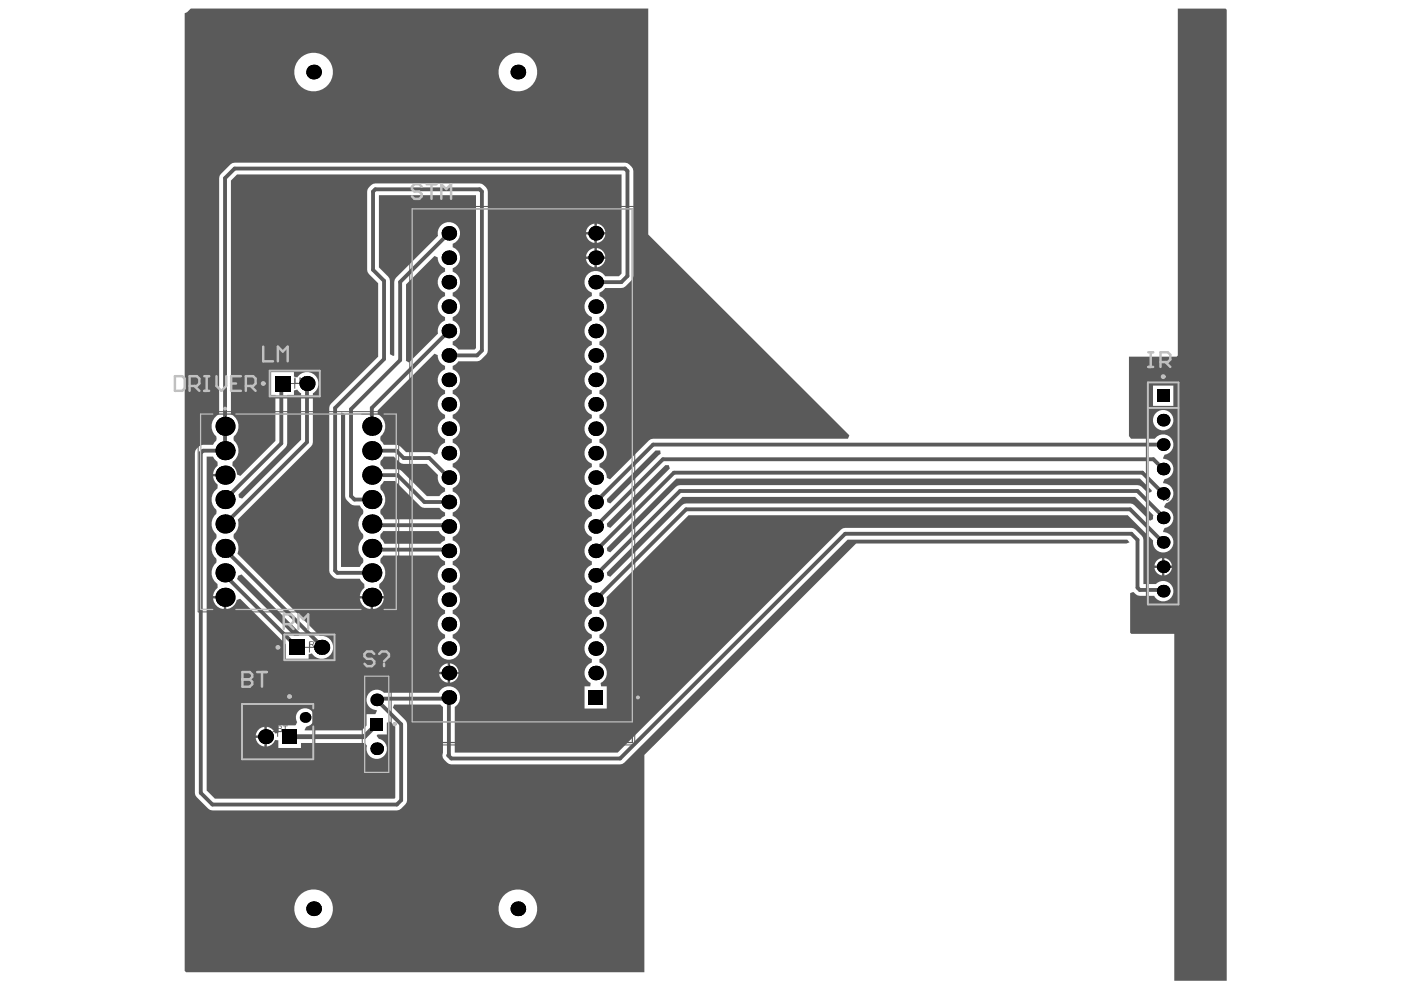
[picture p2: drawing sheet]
<svg xmlns="http://www.w3.org/2000/svg" width="297mm" height="210mm" viewBox="0 0 297 210" stroke-linecap="round" stroke-linejoin="round" font-family="sans-serif">
<path d="M86.9 43.8h47.7v114.1h-47.7zM42 87.3h42.5v42.4h-42.5zM61.5 81.3h2M62.5 80.3v2M245.6 104.6h2M246.6 103.6v2M64.6 137.3h2M65.6 136.2v2.1M57.8 155.1h2.1M58.9 154.1v2M76.8 142.9h6.1v21.4h-6.1z" fill="none" stroke="#5a5a5a" stroke-width=".21"/>
<g fill="none" stroke="#5a5a5a" stroke-width=".41">
<path d="M57 78.4h11v5.8h-11zM57.2 78.6h10.6v5.4h-10.6zM243.2 80.9h6.9v47.5h-6.9zM243.4 81.1h6.5v47.1h-6.5zM60.1 134.3h11v5.9h-11zM60.3 134.5h10.6v5.5h-10.6zM51.1 149.1h15.5v12.1h-15.5zM51.3 149.3h15.1v11.7h-15.1z"/>
<circle cx="47.7" cy="86.6" r=".2"/>
<circle cx="83.6" cy="153.6" r=".2"/>
<circle cx="135.2" cy="147.9" r=".2"/>
</g>
<path d="M87.4 44.3h46.7v113.1h-46.7zM42.5 87.8h41.5v41.4h-41.5zM77.3 143.4h5.1v20.4h-5.1zM87.4 153.1h46.7" fill="none" stroke="#5a5a5a" stroke-width=".26"/>
<g fill="#5a5a5a">
<path d="M62.4 80h.3v1.2h.6v.1h-.9z"/>
<path d="M63.5 80h.2l.4 1.2 .4-1.2h.2v1.3h-.1v-1.1l-.4 1.1h-.1l-.5-1.1v1.1h-.1z"/>
<path d="M66.9 136h.3l.3 1.1 .4-1.1h.3v1.3h-.2v-1.1l-.4 1.1h-.2l-.3-1.1v1.1h-.2z"/>
<path d="M246.6 104.6h1.3v.2h-1.3z"/>
<path d="M60 153.8h1v.2h-.4v1.1h-.2v-1.1h-.4z"/>
<path d="M128.7 105.8l10.3-10.3h1l.1 .7-10.7 10.6-.6-.3z"/>
<path d="M81.4 102h2.4l5.3 5.3 .9 .4h3.2l.5 .6 .7 .4v.7l-1.1 .7h-11.8l-.4-.7a.99 .99 0 0 1 0-1.7 2.83 2.83 0 0 0-.4-3.9v-.9z"/>
<path d="M86.1 60.3l6-6 .7 .3a2.29 2.29 0 0 0 1.6 2.3v.7a2.36 2.36 0 0 0-1.6 2.2 2.36 2.36 0 0 0 1.6 2.2v.8a2.36 2.36 0 0 0-1.6 2.2 2.36 2.36 0 0 0 1.6 2.2v.8a2.31 2.31 0 0 0-1.5 2.7l-6.2 6.2-.6-.4z"/>
<path d="M81.4 96.8h2.1l1.2 1.2 .9 .4h4.9l2.4 2.3a2.31 2.31 0 0 0 1.5 2.8v.7l-.7 .4-.5 .6h-2.7l-5.7-5.6-3.4-.1-.3-.5a.99 .99 0 0 1 0-1.7z"/>
<path d="M128.7 116.2l14.7-14.7h98.3l2.5 2.5-.1 .3-.7 .2-1.3-1.3-.9-.3h-97l-.9 .3-13.9 13.9-.6-.3z"/>
<path d="M128.7 121.4l16-16h96l3.8 3.8v.9l-.7 .3-3.3-3.3-.9-.4h-94.1l-.9 .4-15.2 15.2-.6-.3z"/>
<path d="M128.7 111l12.4-12.4h.7l.2 .7-12.6 12.6-.6-.2z"/>
<path d="M81.2 112.6h11.8a2.24 2.24 0 0 0 1.4 1.2v.8l-1.1 .7h-11.8l-.4-.8a.99 .99 0 0 1 0-1.7z"/>
<path d="M80.3 41.4h20.6v32.4l-.3 .3h-3.4l-.6-.6-.6-.4v-.7a2.36 2.36 0 0 0 1.5-2.2 2.36 2.36 0 0 0-1.5-2.2v-.8a2.36 2.36 0 0 0 1.5-2.2 2.36 2.36 0 0 0-1.5-2.2v-.8a2.36 2.36 0 0 0 1.5-2.2 2.36 2.36 0 0 0-1.5-2.2v-.7a2.36 2.36 0 0 0 1.5-2.3 2.36 2.36 0 0 0-1.5-2.2v-.7a2.37 2.37 0 0 0 1.4-3 2.37 2.37 0 0 0-2.8-1.5 2.37 2.37 0 0 0-1.7 2.8l-9.2 9.3-.1 16-.2 .2-.7-.4v-15.6l-.4-.8-2-2z"/>
<path d="M80.1 87l12-12 .7 .3a2.29 2.29 0 0 0 1.6 2.3v.7a2.36 2.36 0 0 0-1.6 2.2 2.36 2.36 0 0 0 1.6 2.3v.7a2.36 2.36 0 0 0-1.6 2.2 2.36 2.36 0 0 0 1.6 2.2v.8a2.36 2.36 0 0 0-1.6 2.2 2.36 2.36 0 0 0 1.6 2.2v.8a2.29 2.29 0 0 0-1.6 2.2l-.7 .4-.6-.5-.5-.1h-4.9l-1.6-1.5-3.1-.1-.3-.5a.99 .99 0 0 1 0-1.7 2.83 2.83 0 0 0-1-4.3z"/>
<path d="M60.9 83.7h1.4v-.9l.7-.2 .8 .8v9.8l-12.5 12.5-.6-.2-.1-.7 10.2-10.3z"/>
<path d="M72.3 87.6l.2-.1 .7 .3v17.4a2.59 2.59 0 0 0 3.1 2l.3 .5a.99 .99 0 0 1 0 1.7 2.82 2.82 0 0 0 .4 3.9v.8a2.81 2.81 0 0 0 0 4.3v.9l-.7 .9h-4z"/>
<path d="M50.5 122.1l.7-.3 12.4 12.4-.3 .6h-.9l-12.2-12.1z"/>
<path d="M65.8 136.1v.4h.3a.22 .22 0 0 0 .3-.1 .22 .22 0 0 0-.2-.3zM65.6 136h.6a.37 .37 0 0 1 .4 .3 .37 .37 0 0 1-.4 .4l.6 .6h-.3l-.5-.6h-.2v.6h-.2z"/>
<path d="M247.3 105.3l.1 .7h.3l.1-.7zM246.6 105.1h1.3v.6a.39 .39 0 0 1-.3 .5 .39 .39 0 0 1-.5-.4l-.5 .5v-.2l.6-.5v-.3h-.6z"/>
<path d="M59 154v.4h.3a.21 .21 0 0 0 .3-.2 .21 .21 0 0 0-.3-.2zM59 154.6v.4h.4a.22 .22 0 0 0 .2-.3 .22 .22 0 0 0-.3-.1zM58.8 153.8h.5a.35 .35 0 0 1 .4 .2 .35 .35 0 0 1-.1 .5h.1a.36 .36 0 0 1 .1 .5 .36 .36 0 0 1-.5 .1h-.5z"/>
<path d="M39.2 2.8l.5-.2 .8-.8h96.9v47.9l42.7 42.6-.3 .7h-41.3l-.9 .4-8.3 8.2-.7-.3a2.29 2.29 0 0 0-1.5-2.3v-.7a2.36 2.36 0 0 0 1.6-2.2 2.36 2.36 0 0 0-1.6-2.2v-.8a2.36 2.36 0 0 0 1.6-2.2 2.36 2.36 0 0 0-1.6-2.2v-.8a2.36 2.36 0 0 0 1.6-2.2 2.36 2.36 0 0 0-1.6-2.2v-.7a2.36 2.36 0 0 0 1.6-2.3 2.36 2.36 0 0 0-1.6-2.2v-.7a2.36 2.36 0 0 0 1.6-2.2 2.36 2.36 0 0 0-1.6-2.3v-.7a2.36 2.36 0 0 0 1.6-2.2 2.36 2.36 0 0 0-1.6-2.2v-.8a2.36 2.36 0 0 0 1.6-2.2 2.36 2.36 0 0 0-1.6-2.2v-.8l.6-.3 .6-.6h3.4a3.6 3.6 0 0 0 2.6-2.6v-22.2a2.16 2.16 0 0 0-1.8-1.8l-83.2 .1-2.5 2.3-.3 .9v50a2.82 2.82 0 0 0-.6 4.7v.9l-.7 .9h-2.2a2.09 2.09 0 0 0-1.7 1.7l.1 72.6 2.8 2.9 .8 .3h39.1a2.89 2.89 0 0 0 2.2-2.1v-16.1l-.4-.9-2.6-2.7 .3-.6h9.7l.6 .5v9.7a1.82 1.82 0 0 0 1.3 2.4h36.8l47.7-47.6h59.3l.5 .6-.7 .2h-57.3l-44.9 44.9v46h-97.1l-.3-.3zM105.7 15.3a4.1 4.1 0 0 0 8.2 0 4.1 4.1 0 0 0-8.2 0zM62.4 15.3a4.1 4.1 0 0 0 8.2 0 4.1 4.1 0 0 0-8.2 0zM62.4 192.7a4.1 4.1 0 0 0 8.2 0 4.1 4.1 0 0 0-8.2 0zM105.7 192.7a4.1 4.1 0 0 0 8.2 0 4.1 4.1 0 0 0-8.2 0z"/>
<path d="M49 38.3l1.3-1.3h81.5v21l-.6 .6h-2.9l-.1-.2a2.37 2.37 0 0 0-3.8 0 2.37 2.37 0 0 0 1.1 3.6l-.1 .8a2.36 2.36 0 0 0-1.5 2.3 2.36 2.36 0 0 0 1.6 2.1l-.1 .8a2.36 2.36 0 0 0-1.5 2.2 2.36 2.36 0 0 0 1.6 2.2l-.1 .8a2.36 2.36 0 0 0-1.5 2.2 2.36 2.36 0 0 0 1.6 2.2l-.1 .7a2.36 2.36 0 0 0-1.5 2.3 2.36 2.36 0 0 0 1.6 2.2l-.1 .7a2.36 2.36 0 0 0-1.5 2.3 2.36 2.36 0 0 0 1.6 2.1l-.1 .8a2.36 2.36 0 0 0-1.5 2.2 2.36 2.36 0 0 0 1.6 2.2l-.1 .8a2.36 2.36 0 0 0-1.5 2.2 2.36 2.36 0 0 0 1.6 2.2l-.1 .8a2.36 2.36 0 0 0-1.5 2.2 2.36 2.36 0 0 0 1.6 2.2l-.1 .7a2.36 2.36 0 0 0-1.5 2.3 2.36 2.36 0 0 0 1.6 2.2l-.1 .7a2.36 2.36 0 0 0-1.5 2.3 2.36 2.36 0 0 0 1.6 2.1l-.1 .8a2.36 2.36 0 0 0-1.5 2.2 2.36 2.36 0 0 0 1.6 2.2l-.1 .8a2.36 2.36 0 0 0-1.5 2.2 2.36 2.36 0 0 0 1.6 2.2l-.1 .8a2.36 2.36 0 0 0-1.5 2.2 2.36 2.36 0 0 0 1.6 2.2l-.1 .7a2.36 2.36 0 0 0-1.5 2.3 2.36 2.36 0 0 0 1.6 2.2l-.1 .7a2.36 2.36 0 0 0-1.5 2.3 2.36 2.36 0 0 0 1.6 2.1l-.1 .8a2.36 2.36 0 0 0-1.5 2.1 2.36 2.36 0 0 0 1.3 2.2l-.1 .7h-1.2v4.7h4.7v-4.7h-1.1l-.2-.7 .4-.2a2.36 2.36 0 0 0-.6-4.1l.1-.8a2.36 2.36 0 0 0 1.5-2.2 2.36 2.36 0 0 0-1.6-2.2l.1-.8a2.36 2.36 0 0 0 1.5-2.2 2.36 2.36 0 0 0-1.6-2.2l.1-.8a2.33 2.33 0 0 0 1.4-2.7l17.4-17.4h93.1l5.4 5.5a2.17 2.17 0 0 0 1.9 2.4 2.17 2.17 0 0 0 2.4-2 2.17 2.17 0 0 0-2.1-2.3l-.1-.1 .3-.7a2.16 2.16 0 0 0 1.9-2.1 2.16 2.16 0 0 0-1.8-2.2l-.2-.3a1.32 1.32 0 0 1 1.1-1.1 2.16 2.16 0 0 0 .8-2.3 2.16 2.16 0 0 0-2-1.5l-.1-.2 .3-.7a2.16 2.16 0 0 0 1.9-2.3 2.16 2.16 0 0 0-2.1-2l-.1-.2 .3-.7a2.17 2.17 0 0 0 1.6-3.3 2.17 2.17 0 0 0-3.6-.1h-5.1l-.4-.5v-16.9h10.1l.2-.2v-73.6h10.1l.3 .3v205.8h-11.1v-73.5h-9.1l-.3-.3v-8.3l.7-.3 .9 .7 3.5 .1 .2 .4a2.17 2.17 0 0 0 3.1 .3 2.17 2.17 0 0 0 .2-3.1 2.17 2.17 0 0 0-3.1-.1h-2.7v-9.3a3.6 3.6 0 0 0-2.5-2.6l-61.2 .1-47.7 47.6h-34.6v-9.7a2.36 2.36 0 0 0 .3-3.8 2.36 2.36 0 0 0-3.7 .8h-11.6l-.2-.2a2.16 2.16 0 0 0-3.4 .9 2.16 2.16 0 0 0 2 2.9l.1 .2-.3 .7h-1.9v2.4l-1 1.1h-12.1l.3-.7 .5-.3a1.95 1.95 0 0 0 1.1-2.6 1.95 1.95 0 0 0-2.7-.9 1.95 1.95 0 0 0-.8 2.7l-.4 .7h-3.6v1.6l-.7 .1v-.1a2.11 2.11 0 0 0-1.7-1.3v4.2a2.07 2.07 0 0 0 1.7-1.4l.7 .1v1.6h4.8v-1.1h13.5l.5 .6a2.17 2.17 0 0 0 1.4 2.7 2.17 2.17 0 0 0 2.7-1.5 2.17 2.17 0 0 0-1.6-2.7l-.4-.6 .2-.3h1.9v-2.5l.7-.2 1.1 1.1v15l-.2 .2h-38l-1.8-1.7v-70.8h1.4l.2 .5 .7 .6 .1 .8a2.62 2.62 0 0 0-1 1.8h2.5v.5l-2.5 .1a2.66 2.66 0 0 0 1 1.7l-.1 .8-.1 .1a2.83 2.83 0 0 0-.1 4.4v.8a2.81 2.81 0 0 0 0 4.4v.8a2.81 2.81 0 0 0 0 4.3v.9a2.81 2.81 0 0 0 .2 4.5v.8a2.46 2.46 0 0 0-.9 1.8h2.5v.2h.3v2.6a2.49 2.49 0 0 0 2.2-2l.8-.2 9.6 9.6v3.1h4.8v-1l.7-.2 .2 .2a2.44 2.44 0 0 0 4.2-.5 2.44 2.44 0 0 0-2.7-3.3l-17.4-17.5a2.82 2.82 0 0 0-.8-3.3v-.8a2.76 2.76 0 0 0 .8-3.1l15.8-16 .1-10.8a2.42 2.42 0 0 0 .5-3.8 2.42 2.42 0 0 0-3.8 .4l-.7-.2v-.9h-4.8v4.8h.9v9.8l-7.4 7.4-.7-.3a2.48 2.48 0 0 0-1-1.9v-.8l.2-.1a2.84 2.84 0 0 0 .1-4.4v-.9a2.82 2.82 0 0 0-.6-4.7zM126.5 47.4v1.8h1.8a2.07 2.07 0 0 0-1.8-1.8zM124.6 48.2l-.4 1h1.8v-1.8a2.07 2.07 0 0 0-1.4 .8zM126.5 49.7v1.8a2.07 2.07 0 0 0 1.8-1.8zM124.2 49.7a2.07 2.07 0 0 0 1.8 1.8v-1.8zM126.5 52.6v1.8h1.8a2.07 2.07 0 0 0-1.8-1.8zM124.6 53.4l-.4 1h1.8v-1.8a2.07 2.07 0 0 0-1.4 .8zM126.5 54.9v1.8a2.07 2.07 0 0 0 1.8-1.8zM124.2 54.9a2.07 2.07 0 0 0 1.8 1.8v-1.8zM244.5 81.8v4.3h4.3v-4.3zM244.4 89.1a2.2 2.2 0 0 0 4.4 0 2.2 2.2 0 0 0-4.4 0zM246.9 118.3v1.6h1.6a1.86 1.86 0 0 0-1.6-1.6zM245.1 119l-.3 .9h1.6v-1.6l-.9 .4zM246.9 120.4v1.6a1.86 1.86 0 0 0 1.6-1.6zM244.8 120.4a1.86 1.86 0 0 0 1.6 1.6v-1.6zM79.1 126.9v2.3a2.52 2.52 0 0 0 2.3-2.3zM76.3 126.9a2.52 2.52 0 0 0 2.3 2.3v-2.3zM45.2 126.9a2.52 2.52 0 0 0 2.3 2.3v-2.3zM78.2 39.7l-.4 .9v16.6l.4 .9 2 2v15.5l-10.3 10.4-.1 35a2.09 2.09 0 0 0 1.7 1.7h4.8l.3 .5 .6 .6 .1 .8a2.62 2.62 0 0 0-1 1.8h5.1a2.53 2.53 0 0 0-1-1.8v-.8a2.81 2.81 0 0 0 .3-4.5v-.9l.5-.6h11.8a2.24 2.24 0 0 0 1.4 1.2v.8a2.36 2.36 0 0 0-1.6 2.2 2.36 2.36 0 0 0 1.6 2.2v.7a2.36 2.36 0 0 0-1.6 2.3 2.36 2.36 0 0 0 1.6 2.2v.7a2.36 2.36 0 0 0-1.6 2.2 2.36 2.36 0 0 0 1.6 2.3v.7a2.37 2.37 0 0 0-1.1 3.6 2.37 2.37 0 0 0 3.8 0 2.37 2.37 0 0 0-1.1-3.6v-.7a2.36 2.36 0 0 0 1.5-2.3 2.36 2.36 0 0 0-1.5-2.2v-.7a2.36 2.36 0 0 0 1.5-2.2 2.36 2.36 0 0 0-1.5-2.3v-.7a2.36 2.36 0 0 0 1.5-2.2 2.36 2.36 0 0 0-1.5-2.2v-.8a2.36 2.36 0 0 0 1.5-2.2 2.36 2.36 0 0 0-1.5-2.2v-.8a2.36 2.36 0 0 0 1.5-2.2 2.36 2.36 0 0 0-1.5-2.2v-.7a2.36 2.36 0 0 0 1.5-2.3 2.36 2.36 0 0 0-1.5-2.2v-.7a2.36 2.36 0 0 0 1.5-2.2 2.36 2.36 0 0 0-1.5-2.3v-.7a2.36 2.36 0 0 0 1.5-2.2 2.36 2.36 0 0 0-1.5-2.2v-.8a2.36 2.36 0 0 0 1.5-2.2 2.36 2.36 0 0 0-1.5-2.2v-.8a2.36 2.36 0 0 0 1.5-2.2 2.36 2.36 0 0 0-1.5-2.2v-.7a2.36 2.36 0 0 0 1.5-2.3 2.36 2.36 0 0 0-1.5-2.2v-.7l.6-.4 .6-.6h3.9a3.1 3.1 0 0 0 2.3-2.3v-33.7a2.09 2.09 0 0 0-1.7-1.7h-22.1l-.5 .1zM95.4 140.6v1.8h1.8a2.07 2.07 0 0 0-1.8-1.8zM93.5 141.4l-.4 1h1.8v-1.8a2.07 2.07 0 0 0-1.4 .8zM95.4 143v1.7a2.07 2.07 0 0 0 1.8-1.7zM93.1 143a2.07 2.07 0 0 0 1.8 1.7v-1.7zM54.6 154.9l-.4 1h1.9v-1.8a2.11 2.11 0 0 0-1.5 .8zM54.2 156.5a2.11 2.11 0 0 0 1.9 1.8v-1.8z"/>
</g>
<g fill="none" stroke="#5a5a5a" stroke-width=".82">
<path d="M95.2 49.5l-10.4 10.3v16.6l-10.4 10.4v18.4l.8 .7h3.6M126.3 59.8h5.4l1.3-1.3v-22.2l-.5-.6h-82.8l-2 2.1v57.8h-4.7l-.4 .4v72.1l2.4 2.5h39.1l1-.9v-16.1l-5.2-5.2 .2-.3h14.8l.3-.2v12.1l-.2 .2 .7 .6h35.8l47.7-47.6h60.7l1.3 1.3v10.1l.5 .5h4.7l.2 .2M95.2 75.4h5.9l1.1-1.1v-33.7l-.5-.5h-22.1l-.5 .5v16.6l2.3 2.3v16.6l-10.3 10.4v34.5l.4 .5h7.3M95.2 70.2l-16.4 16.3v3.9M59.9 81.3l-.3 .3v12.4l-11.9 11.9M65.1 81.3v12.4l-17.4 17.4M78.8 95.6h5.2l1.6 1.5h5.4l4.2 4.2M246.6 99.4l-2.1-2h-103.9l-14.3 14.2M246.6 94.3h-108.1l-12.2 12.1M47.7 116.3v.2l20.5 20.5v.3M78.8 116.3l.3 .2h15.8l.3 .3M78.8 100.7h5.5l5.7 5.7h5.2"/>
<path d="M78.8 111.1l.3 .3h15.8l.3 .2M246.6 115l-7-7h-94.1l-19.2 19.2M246.6 109.8v-.3l-5.4-5.4h-97l-17.9 17.9M246.6 104.6l-4.4-4.4h-99.3l-16.6 16.6M47.7 121.5v.5l15.3 15.3"/>
</g>
<path d="M79.9 153.6l-2.7 2.6h-15.8" fill="none" stroke="#5a5a5a" stroke-width="1"/>
<g fill="#000">
<circle cx="66.5" cy="15.3" r="1.55"/>
<circle cx="109.8" cy="15.3" r="1.55"/>
<circle cx="95.2" cy="54.6" r="1.54"/>
<circle cx="95.2" cy="59.8" r="1.54"/>
<circle cx="95.2" cy="49.5" r="1.54"/>
<circle cx="126.3" cy="59.8" r="1.54"/>
<circle cx="126.3" cy="49.5" r="1.54"/>
<circle cx="126.3" cy="54.6" r="1.54"/>
<circle cx="95.2" cy="70.2" r="1.54"/>
<circle cx="95.2" cy="65" r="1.54"/>
<circle cx="95.2" cy="75.4" r="1.54"/>
<circle cx="126.3" cy="65" r="1.54"/>
<circle cx="126.3" cy="70.2" r="1.54"/>
<circle cx="126.3" cy="75.4" r="1.54"/>
<circle cx="47.7" cy="95.6" r="2.02"/>
<circle cx="47.7" cy="90.4" r="2.02"/>
<circle cx="65.1" cy="81.3" r="1.6"/>
<circle cx="78.8" cy="95.6" r="2.02"/>
<circle cx="78.8" cy="90.4" r="2.02"/>
<circle cx="95.2" cy="96.1" r="1.54"/>
<circle cx="95.2" cy="90.9" r="1.54"/>
<circle cx="95.2" cy="80.5" r="1.54"/>
<circle cx="95.2" cy="85.7" r="1.54"/>
<circle cx="126.3" cy="96.1" r="1.54"/>
<circle cx="126.3" cy="85.7" r="1.54"/>
<circle cx="126.3" cy="80.5" r="1.54"/>
<circle cx="126.3" cy="90.9" r="1.54"/>
<circle cx="246.6" cy="94.3" r="1.34"/>
<circle cx="246.6" cy="99.4" r="1.34"/>
<circle cx="246.6" cy="89.1" r="1.34"/>
<circle cx="47.7" cy="105.9" r="2.02"/>
<circle cx="47.7" cy="100.7" r="2.02"/>
<circle cx="47.7" cy="116.3" r="2.02"/>
<circle cx="47.7" cy="111.1" r="2.02"/>
<circle cx="78.8" cy="100.7" r="2.02"/>
<circle cx="78.8" cy="116.3" r="2.02"/>
<circle cx="78.8" cy="111.1" r="2.02"/>
<circle cx="78.8" cy="105.9" r="2.02"/>
<circle cx="95.2" cy="111.6" r="1.54"/>
<circle cx="95.2" cy="101.3" r="1.54"/>
<circle cx="95.2" cy="116.8" r="1.54"/>
<circle cx="95.2" cy="106.4" r="1.54"/>
<circle cx="126.3" cy="116.8" r="1.54"/>
<circle cx="126.3" cy="111.6" r="1.54"/>
<circle cx="126.3" cy="106.4" r="1.54"/>
<circle cx="126.3" cy="101.3" r="1.54"/>
<circle cx="246.6" cy="109.8" r="1.34"/>
<circle cx="246.6" cy="104.6" r="1.34"/>
<circle cx="246.6" cy="115" r="1.34"/>
<circle cx="47.7" cy="121.5" r="2.02"/>
<circle cx="47.7" cy="126.6" r="2.02"/>
<circle cx="68.2" cy="137.3" r="1.6"/>
<circle cx="78.8" cy="121.5" r="2.02"/>
<circle cx="78.8" cy="126.6" r="2.02"/>
<circle cx="95.2" cy="137.5" r="1.54"/>
<circle cx="95.2" cy="132.3" r="1.54"/>
<circle cx="95.2" cy="127.2" r="1.54"/>
<circle cx="95.2" cy="122" r="1.54"/>
<circle cx="126.3" cy="132.3" r="1.54"/>
<circle cx="126.3" cy="127.2" r="1.54"/>
<circle cx="126.3" cy="137.5" r="1.54"/>
<circle cx="126.3" cy="122" r="1.54"/>
<circle cx="246.6" cy="125.3" r="1.34"/>
<circle cx="246.6" cy="120.2" r="1.34"/>
<circle cx="56.3" cy="156.2" r="1.58"/>
<circle cx="64.7" cy="152.1" r="1.12"/>
<circle cx="79.9" cy="148.4" r="1.33"/>
<circle cx="79.9" cy="158.7" r="1.33"/>
<circle cx="95.2" cy="147.9" r="1.54"/>
<circle cx="95.2" cy="142.7" r="1.54"/>
<circle cx="126.3" cy="142.7" r="1.54"/>
<circle cx="66.5" cy="192.7" r="1.55"/>
<circle cx="109.8" cy="192.7" r="1.55"/>
</g>
<g fill="#000">
<path d="M58.3 79.7h3.2v3.2h-3.2z" fill-rule="evenodd"/>
<path d="M58.3 79.7h3.2v3.2h-3.2z" fill-rule="evenodd"/>
<path d="M245.3 82.6h2.7v2.6h-2.7z" fill-rule="evenodd"/>
<path d="M245.3 82.6h2.7v2.6h-2.7z" fill-rule="evenodd"/>
<path d="M61.4 135.7h3.2v3.2h-3.2z" fill-rule="evenodd"/>
<path d="M61.4 135.7h3.2v3.2h-3.2z" fill-rule="evenodd"/>
<path d="M59.8 154.6h3.2v3.2h-3.2z" fill-rule="evenodd"/>
<path d="M59.8 154.6h3.2v3.2h-3.2z" fill-rule="evenodd"/>
<path d="M78.5 152.2h2.7v2.7h-2.7z" fill-rule="evenodd"/>
<path d="M78.5 152.2h2.7v2.7h-2.7z" fill-rule="evenodd"/>
<path d="M124.8 146.3h3v3.1h-3z" fill-rule="evenodd"/>
<path d="M124.8 146.3h3v3.1h-3z" fill-rule="evenodd"/>
</g>
<path d="M57.2 78.6h10.6v5.4h-10.6zM243.4 86.5h6.5M243.4 81.1h6.5v47.1h-6.5zM60.3 134.5h10.6v5.5h-10.6zM66.4 150.2v-.9h-15.1v11.7h15.1v-7" fill="none" stroke="#c0c0c0" stroke-width=".41"/>
<path d="M87.4 44.3h46.7v108.8h-46.7zM45.1 87.8h-2.6v41.4h2.6M50 87.8h26.5M81.4 87.8h2.6v41.4h-2.6M50 129.2h26.5M77.3 143.4h5.1v20.4h-5.1z" fill="none" stroke="#c0c0c0" stroke-width=".26"/>
<g fill="none" stroke="#c0c0c0" stroke-width=".52">
<path d="M89.4 39.6l-.5-.5h-1l-.6 .5v.5l.6 .5h1l.5 .5v.5l-.5 .6h-1l-.6-.6M90.5 39.1h2M91.5 39.1v3.1M93.6 42.2v-3.1l1 1 1-1v3.1M37.1 79.8h1.5l.6 .5v2.1l-.6 .5h-1.5zM43.3 79.8h1M43.8 79.8v3.1M45.9 79.8v2l1 1.1 1.1-1.1v-2M51.1 79.8h-2.1v3.1h2.1M55.8 73.5v3.1h2.1M58.9 76.6v-3.1l1.1 1 1-1v3.1M243.5 74.7h1"/>
<path d="M243.5 77.8h1M244 74.7v3.1M246.1 76.8h1.5l.5-.6v-1l-.5-.5h-1.5v3.1M247.1 76.8l1 1M40.2 81.8h1.5l.6-.5v-1l-.6-.5h-1.5v3.1M41.2 81.8l1.1 1.1M43.3 82.9h1M49 81.3h1M52.1 81.8h1.6l.5-.5v-1l-.5-.5h-1.6v3.1M53.2 81.8l1 1.1M60.2 132.3h1.5l.5-.5v-1l-.5-.5h-1.5v3.1M61.2 132.3l1 1.1"/>
<path d="M63.3 133.4v-3.1l1 1 1-1v3.1M79.4 138.7l-.6-.6h-1l-.5 .6v.5l.5 .5h1l.6 .5v.5l-.6 .5h-1l-.5-.5M80.4 138.7l.5-.6h1l.6 .6v.5l-1.1 1M51.4 142.5v3.1h1.6l.5-.5v-.5l-.5-.6h-1.6M81.4 140.7v.5"/>
</g>
<circle cx="51.4" cy="144" r=".26" fill="#c0c0c0"/>
<path d="M51.4 142.5h1.6l.5 .5v.5l-.5 .5h-1.6M54.5 142.5h2.1M55.5 142.5v3.1" fill="none" stroke="#c0c0c0" stroke-width=".52"/>
<g fill="none" stroke="#c0c0c0" stroke-width=".51">
<circle cx="246.6" cy="79.9" r=".26"/>
<circle cx="55.8" cy="81.3" r=".25"/>
<circle cx="58.9" cy="137.3" r=".26"/>
<circle cx="61.4" cy="147.7" r=".26"/>
</g>
<g fill="none" stroke="#c0c0c0" stroke-width=".41">
<circle cx="47.7" cy="86.6" r=".2"/>
<circle cx="83.6" cy="153.6" r=".2"/>
<circle cx="135.2" cy="147.9" r=".2"/>
</g>
</svg>
